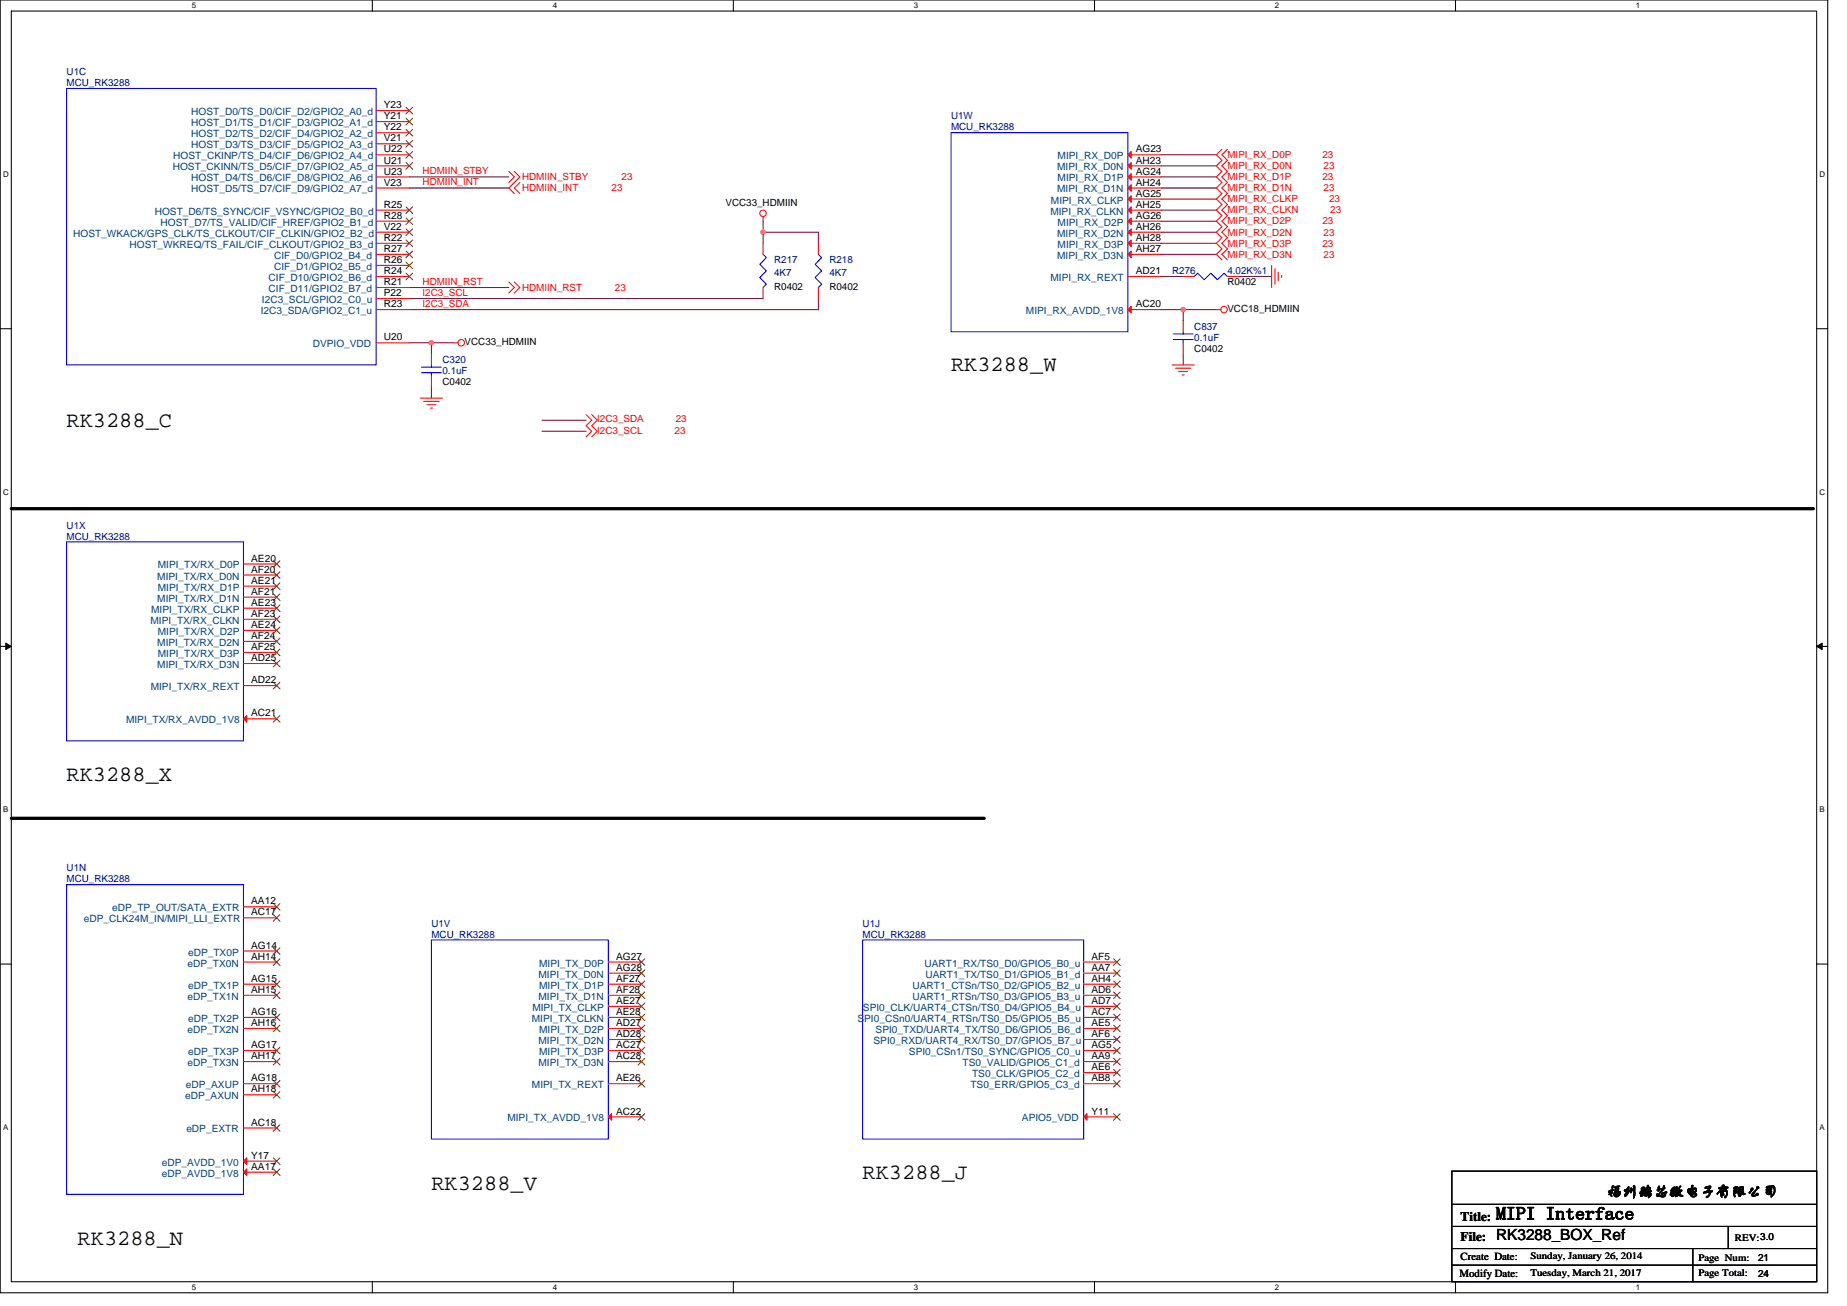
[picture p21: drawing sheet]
<svg xmlns="http://www.w3.org/2000/svg" width="297mm" height="210mm" viewBox="0 0 297 210" stroke-linecap="round" stroke-linejoin="round" font-family="sans-serif">
<defs><g id="words">
<g font-size="3.5">
<text x="152.9" y="59.7">RK3288_W</text>
<text x="10.7" y="68.6">RK3288_C</text>
<text x="10.7" y="125.5">RK3288_X</text>
<text x="69.4" y="191.3">RK3288_V</text>
<text x="138.7" y="189.5">RK3288_J</text>
<text x="12.5" y="200.2">RK3288_N</text>
</g>
<text font-size="2.8" x="240.6" y="196.1">MIPI Interface</text>
<g font-size="2.5">
<text x="258.4" y="192.3">福州瑞芯微电子有限公司</text>
<text x="240.6" y="199.4">RK3288_BOX_Ref</text>
</g>
<g font-size="2.1">
<text x="234.9" y="196.3">Title:</text>
<text x="234.9" y="199.5">File:</text>
</g>
<g font-size="1.8">
<text x="234.9" y="202.6">Create Date:</text>
<text x="234.7" y="205.3">Modify Date:</text>
</g>
<g font-size="1.6" fill="#000080">
<text x="10.7" y="12.1">U1C</text>
<text x="10.7" y="13.9">MCU_RK3288</text>
<text x="152.9" y="19.2">U1W</text>
<text x="152.9" y="21">MCU_RK3288</text>
<text x="124.5" y="42.3">R217</text>
<text x="124.5" y="44.5">4K7</text>
<text x="133.4" y="42.3">R218</text>
<text x="133.4" y="44.5">4K7</text>
<text x="188.5" y="44.1">R276</text>
<text x="197.4" y="44.1">4.02K%1</text>
<text x="192.1" y="53">C837</text>
<text x="71.2" y="58.3">C320</text>
<text x="192.1" y="54.8">0.1uF</text>
<text x="71.2" y="60.1">0.1uF</text>
<text x="10.7" y="85">U1X</text>
<text x="10.7" y="86.8">MCU_RK3288</text>
<text x="10.7" y="140.1">U1N</text>
<text x="10.7" y="141.9">MCU_RK3288</text>
<text x="69.4" y="149">U1V</text>
<text x="138.7" y="149">U1J</text>
<text x="69.4" y="150.8">MCU_RK3288</text>
<text x="138.7" y="150.8">MCU_RK3288</text>
</g>
<g font-size="1.6">
<text x="61.7" y="17.4">Y23</text>
<text x="61.7" y="19.2">Y21</text>
<text x="61.7" y="21">Y22</text>
<text x="61.7" y="22.7">V21</text>
<text x="61.7" y="26.3">U21</text>
<text x="61.7" y="24.5">U22</text>
<text x="61.7" y="28.1">U23</text>
<text x="61.7" y="29.8">V23</text>
<text x="182.6" y="26.3">AH23</text>
<text x="182.6" y="29.8">AH24</text>
<text x="182.6" y="24.5">AG23</text>
<text x="182.6" y="28.1">AG24</text>
<text x="61.7" y="33.4">R25</text>
<text x="61.7" y="35.2">R28</text>
<text x="116.7" y="33.1">VCC33_HDMIIN</text>
<text x="182.6" y="31.6">AG25</text>
<text x="182.6" y="35.2">AG26</text>
<text x="182.6" y="33.4">AH25</text>
<text x="61.7" y="40.5">R27</text>
<text x="61.7" y="38.7">R22</text>
<text x="61.7" y="37">V22</text>
<text x="182.6" y="37">AH26</text>
<text x="182.6" y="40.5">AH27</text>
<text x="182.6" y="38.7">AH28</text>
<text x="61.7" y="42.3">R26</text>
<text x="61.7" y="45.8">R21</text>
<text x="61.7" y="44.1">R24</text>
<text x="61.7" y="47.6">P22</text>
<text x="124.5" y="46.6">R0402</text>
<text x="133.4" y="46.6">R0402</text>
<text x="182.6" y="44.1">AD21</text>
<text x="197.4" y="45.9">R0402</text>
<text x="61.7" y="49.4">R23</text>
<text x="182.6" y="49.4">AC20</text>
<text x="197.4" y="50.1">VCC18_HDMIIN</text>
<text x="61.7" y="54.7">U20</text>
<text x="74.7" y="55.5">VCC33_HDMIIN</text>
<text x="192.1" y="56.5">C0402</text>
<text x="71.2" y="61.9">C0402</text>
<text x="40.4" y="90.3">AE20</text>
<text x="40.4" y="93.9">AE21</text>
<text x="40.4" y="92.1">AF20</text>
<text x="40.4" y="95.6">AF21</text>
<text x="40.4" y="101">AE24</text>
<text x="40.4" y="99.2">AF23</text>
<text x="40.4" y="97.4">AE23</text>
<text x="40.4" y="104.5">AF25</text>
<text x="40.4" y="102.7">AF24</text>
<text x="40.4" y="106.3">AD25</text>
<text x="40.4" y="109.9">AD22</text>
<text x="40.4" y="115.2">AC21</text>
<text x="40.4" y="147.2">AC17</text>
<text x="40.4" y="145.4">AA12</text>
<text x="40.4" y="154.3">AH14</text>
<text x="40.4" y="152.5">AG14</text>
<text x="99.1" y="154.3">AG27</text>
<text x="175.5" y="154.3">AF5</text>
<text x="40.4" y="159.6">AH15</text>
<text x="40.4" y="157.9">AG15</text>
<text x="99.1" y="157.9">AF27</text>
<text x="99.1" y="156.1">AG28</text>
<text x="99.1" y="159.6">AF28</text>
<text x="99.1" y="161.4">AE27</text>
<text x="175.5" y="156.1">AA7</text>
<text x="175.5" y="161.4">AD7</text>
<text x="175.5" y="157.9">AH4</text>
<text x="175.5" y="159.6">AD6</text>
<text x="40.4" y="165">AH16</text>
<text x="40.4" y="163.2">AG16</text>
<text x="99.1" y="165">AD27</text>
<text x="99.1" y="163.2">AE28</text>
<text x="99.1" y="166.8">AD28</text>
<text x="175.5" y="165">AE5</text>
<text x="175.5" y="163.2">AC7</text>
<text x="175.5" y="166.8">AF6</text>
<text x="40.4" y="170.3">AH17</text>
<text x="40.4" y="173.9">AG18</text>
<text x="40.4" y="168.5">AG17</text>
<text x="99.1" y="168.5">AC27</text>
<text x="99.1" y="173.9">AE26</text>
<text x="99.1" y="170.3">AC28</text>
<text x="175.5" y="172.1">AE6</text>
<text x="175.5" y="168.5">AG5</text>
<text x="175.5" y="170.3">AA9</text>
<text x="175.5" y="173.9">AB8</text>
<text x="40.4" y="175.6">AH18</text>
<text x="99.1" y="179.2">AC22</text>
<text x="175.5" y="179.2">Y11</text>
<text x="40.4" y="181">AC18</text>
<text x="40.4" y="186.3">Y17</text>
<text x="40.4" y="188.1">AA17</text>
<text x="246.1" y="202.5">Sunday, January 26, 2014</text>
<text x="273.1" y="202.7">Page Num:</text>
<text x="279" y="199.5">REV:3.0</text>
<text x="282.7" y="202.7">21</text>
<text x="246.1" y="205.2">Tuesday, March 21, 2017</text>
<text x="273.1" y="205.2">Page Total:</text>
<text x="282.7" y="205.4">24</text>
</g>
<g font-size="1.6" fill="#004080">
<text x="30.8" y="20.3">HOST_D1/TS_D1/CIF_D3/GPIO2_A1_d</text>
<text x="30.8" y="22.1">HOST_D2/TS_D2/CIF_D4/GPIO2_A2_d</text>
<text x="30.8" y="23.8">HOST_D3/TS_D3/CIF_D5/GPIO2_A3_d</text>
<text x="30.8" y="18.5">HOST_D0/TS_D0/CIF_D2/GPIO2_A0_d</text>
<text x="27.8" y="27.4">HOST_CKINN/TS_D5/CIF_D7/GPIO2_A5_d</text>
<text x="27.9" y="25.6">HOST_CKINP/TS_D4/CIF_D6/GPIO2_A4_d</text>
<text x="30.8" y="29.2">HOST_D4/TS_D6/CIF_D8/GPIO2_A6_d</text>
<text x="170" y="27.4">MIPI_RX_D0N</text>
<text x="170.1" y="25.6">MIPI_RX_D0P</text>
<text x="170.1" y="29.2">MIPI_RX_D1P</text>
<text x="24.9" y="34.5">HOST_D6/TS_SYNC/CIF_VSYNC/GPIO2_B0_d</text>
<text x="30.8" y="30.9">HOST_D5/TS_D7/CIF_D9/GPIO2_A7_d</text>
<text x="168.9" y="34.5">MIPI_RX_CLKN</text>
<text x="169" y="32.7">MIPI_RX_CLKP</text>
<text x="170" y="30.9">MIPI_RX_D1N</text>
<text x="11.8" y="38.1">HOST_WKACK/GPS_CLK/TS_CLKOUT/CIF_CLKIN/GPIO2_B2_d</text>
<text x="20.8" y="39.8">HOST_WKREQ/TS_FAIL/CIF_CLKOUT/GPIO2_B3_d</text>
<text x="25.8" y="36.3">HOST_D7/TS_VALID/CIF_HREF/GPIO2_B1_d</text>
<text x="44.1" y="41.6">CIF_D0/GPIO2_B4_d</text>
<text x="170" y="38.1">MIPI_RX_D2N</text>
<text x="170" y="41.6">MIPI_RX_D3N</text>
<text x="170.1" y="36.3">MIPI_RX_D2P</text>
<text x="170.1" y="39.8">MIPI_RX_D3P</text>
<text x="43.2" y="46.9">CIF_D11/GPIO2_B7_d</text>
<text x="43.2" y="45.2">CIF_D10/GPIO2_B6_d</text>
<text x="44.1" y="43.4">CIF_D1/GPIO2_B5_d</text>
<text x="168.9" y="45.2">MIPI_RX_REXT</text>
<text x="41.9" y="50.5">I2C3_SDA/GPIO2_C1_u</text>
<text x="42.1" y="48.7">I2C3_SCL/GPIO2_C0_u</text>
<text x="165" y="50.5">MIPI_RX_AVDD_1V8</text>
<text x="50.3" y="55.8">DVPIO_VDD</text>
<text x="25.3" y="93.2">MIPI_TX/RX_D0N</text>
<text x="25.4" y="91.4">MIPI_TX/RX_D0P</text>
<text x="25.4" y="95">MIPI_TX/RX_D1P</text>
<text x="24.2" y="100.3">MIPI_TX/RX_CLKN</text>
<text x="24.3" y="98.5">MIPI_TX/RX_CLKP</text>
<text x="25.3" y="96.7">MIPI_TX/RX_D1N</text>
<text x="25.3" y="103.8">MIPI_TX/RX_D2N</text>
<text x="25.3" y="107.4">MIPI_TX/RX_D3N</text>
<text x="25.4" y="102.1">MIPI_TX/RX_D2P</text>
<text x="25.4" y="105.6">MIPI_TX/RX_D3P</text>
<text x="24.2" y="111">MIPI_TX/RX_REXT</text>
<text x="20.3" y="116.3">MIPI_TX/RX_AVDD_1V8</text>
<text x="13.5" y="148.3">eDP_CLK24M_IN/MIPI_LLI_EXTR</text>
<text x="18" y="146.5">eDP_TP_OUT/SATA_EXTR</text>
<text x="30.2" y="155.4">eDP_TX0N</text>
<text x="30.2" y="153.6">eDP_TX0P</text>
<text x="86.7" y="155.4">MIPI_TX_D0P</text>
<text x="148.7" y="155.4">UART1_RX/TS0_D0/GPIO5_B0_u</text>
<text x="30.2" y="160.7">eDP_TX1N</text>
<text x="30.2" y="159">eDP_TX1P</text>
<text x="86.6" y="157.2">MIPI_TX_D0N</text>
<text x="86.6" y="160.7">MIPI_TX_D1N</text>
<text x="86.7" y="159">MIPI_TX_D1P</text>
<text x="146.7" y="159">UART1_CTSn/TS0_D2/GPIO5_B2_u</text>
<text x="146.7" y="160.7">UART1_RTSn/TS0_D3/GPIO5_B3_u</text>
<text x="148.8" y="157.2">UART1_TX/TS0_D1/GPIO5_B1_d</text>
<text x="30.2" y="166.1">eDP_TX2N</text>
<text x="30.2" y="164.3">eDP_TX2P</text>
<text x="85.5" y="164.3">MIPI_TX_CLKN</text>
<text x="85.6" y="162.5">MIPI_TX_CLKP</text>
<text x="86.6" y="167.9">MIPI_TX_D2N</text>
<text x="86.7" y="166.1">MIPI_TX_D2P</text>
<text x="137.9" y="164.3">SPI0_CSn0/UART4_RTSn/TS0_D5/GPIO5_B5_u</text>
<text x="138.8" y="162.5">SPI0_CLK/UART4_CTSn/TS0_D4/GPIO5_B4_u</text>
<text x="140.5" y="167.9">SPI0_RXD/UART4_RX/TS0_D7/GPIO5_B7_u</text>
<text x="140.8" y="166.1">SPI0_TXD/UART4_TX/TS0_D6/GPIO5_B6_d</text>
<text x="30.2" y="171.4">eDP_TX3N</text>
<text x="30.2" y="169.6">eDP_TX3P</text>
<text x="86.6" y="171.4">MIPI_TX_D3N</text>
<text x="86.7" y="169.6">MIPI_TX_D3P</text>
<text x="146.2" y="169.6">SPI0_CSn1/TS0_SYNC/GPIO5_C0_u</text>
<text x="154.8" y="171.4">TS0_VALID/GPIO5_C1_d</text>
<text x="156.3" y="173.2">TS0_CLK/GPIO5_C2_d</text>
<text x="29.8" y="176.7">eDP_AXUN</text>
<text x="29.9" y="175">eDP_AXUP</text>
<text x="85.6" y="175">MIPI_TX_REXT</text>
<text x="156.1" y="175">TS0_ERR/GPIO5_C3_d</text>
<text x="30" y="182.1">eDP_EXTR</text>
<text x="81.6" y="180.3">MIPI_TX_AVDD_1V8</text>
<text x="164.4" y="180.3">APIO5_VDD</text>
<text x="26" y="187.4">eDP_AVDD_1V0</text>
<text x="26" y="189.2">eDP_AVDD_1V8</text>
</g>
<g font-size="1.6" fill="#f00">
<text x="68" y="29.8">HDMIIN_INT</text>
<text x="68" y="28">HDMIIN_STBY</text>
<text x="84" y="29">HDMIIN_STBY</text>
<text x="100" y="29">23</text>
<text x="197.4" y="25.4">MIPI_RX_D0P</text>
<text x="197.4" y="27.2">MIPI_RX_D0N</text>
<text x="197.4" y="29">MIPI_RX_D1P</text>
<text x="212.7" y="25.4">23</text>
<text x="212.7" y="29">23</text>
<text x="212.9" y="27.2">23</text>
<text x="84" y="30.8">HDMIIN_INT</text>
<text x="98.4" y="30.8">23</text>
<text x="197.4" y="30.8">MIPI_RX_D1N</text>
<text x="197.4" y="32.5">MIPI_RX_CLKP</text>
<text x="197.4" y="34.3">MIPI_RX_CLKN</text>
<text x="212.9" y="30.8">23</text>
<text x="213.8" y="32.5">23</text>
<text x="213.9" y="34.3">23</text>
<text x="197.4" y="36.1">MIPI_RX_D2P</text>
<text x="197.4" y="39.6">MIPI_RX_D3P</text>
<text x="197.4" y="37.9">MIPI_RX_D2N</text>
<text x="197.4" y="41.4">MIPI_RX_D3N</text>
<text x="212.7" y="36.1">23</text>
<text x="212.7" y="39.6">23</text>
<text x="212.9" y="37.9">23</text>
<text x="212.9" y="41.4">23</text>
<text x="68" y="47.5">I2C3_SCL</text>
<text x="68" y="45.8">HDMIIN_RST</text>
<text x="84" y="46.8">HDMIIN_RST</text>
<text x="98.9" y="46.8">23</text>
<text x="68" y="49.3">I2C3_SDA</text>
<text x="96.1" y="67.9">I2C3_SDA</text>
<text x="96.1" y="69.7">I2C3_SCL</text>
<text x="108.5" y="69.7">23</text>
<text x="108.7" y="67.9">23</text>
</g>
<g font-size="1.3">
<text x="30.8" y="1.3">5</text>
<text x="88.9" y="1.3">4</text>
<text x="147" y="1.3">3</text>
<text x="205" y="1.3">2</text>
<text x="263.1" y="1.3">1</text>
<text x=".5" y="28.4">D</text>
<text x="292.6" y="28.4">D</text>
<text x=".5" y="79.5">C</text>
<text x="292.6" y="79.5">C</text>
<text x=".5" y="130.6">B</text>
<text x="292.6" y="130.6">B</text>
<text x=".5" y="181.7">A</text>
<text x="292.6" y="181.7">A</text>
<text x="30.8" y="207.4">5</text>
<text x="88.9" y="207.4">4</text>
<text x="147" y="207.4">3</text>
<text x="205" y="207.4">2</text>
<text x="263.1" y="207.4">1</text>
</g>
</g></defs>
<path d="M0 0h293.9v207.9h-293.9zM1.8 1.8h290.4v204.3h-290.4z" fill="none" stroke="#000" stroke-width=".17"/>
<g fill="#fff">
<path d="M30.8 .2h.7v1.4h-.7z"/>
<path d="M30.8 206.3h.7v1.4h-.7z"/>
</g>
<path d="M59.9 0v1.8M59.9 206.1v1.8" fill="none" stroke="#000" stroke-width=".17"/>
<g fill="#fff">
<path d="M88.9 .2h.7v1.4h-.7z"/>
<path d="M88.9 206.3h.7v1.4h-.7z"/>
</g>
<path d="M117.9 0v1.8M117.9 206.1v1.8" fill="none" stroke="#000" stroke-width=".17"/>
<g fill="#fff">
<path d="M147 .2h.7v1.4h-.7z"/>
<path d="M147 206.3h.7v1.4h-.7z"/>
</g>
<path d="M176 0v1.8M176 206.1v1.8" fill="none" stroke="#000" stroke-width=".17"/>
<g fill="#fff">
<path d="M205 .2h.7v1.4h-.7z"/>
<path d="M205 206.3h.7v1.4h-.7z"/>
</g>
<path d="M234.1 0v1.8M234.1 206.1v1.8" fill="none" stroke="#000" stroke-width=".17"/>
<g fill="#fff">
<path d="M263.1 .2h.7v1.4h-.7z"/>
<path d="M263.1 206.3h.7v1.4h-.7z"/>
<path d="M.5 27.3h.9v1.4h-.9z"/>
<path d="M292.6 27.3h.9v1.4h-.9z"/>
<path d="M.5 78.4h.9v1.4h-.9z"/>
<path d="M292.6 78.4h.9v1.4h-.9z"/>
</g>
<path d="M0 52.9h1.8M292.2 52.9h1.7" fill="none" stroke="#000" stroke-width=".17"/>
<g fill="#fff">
<path d="M.5 129.5h.8v1.4h-.8z"/>
<path d="M292.6 129.5h.9v1.4h-.9z"/>
</g>
<path d="M0 103.9h1.8M292.2 103.9h1.7" fill="none" stroke="#000" stroke-width=".17"/>
<path d="M.9 103.4l.9 .5-.9 .5zM292.2 103.9l.8-.5v1z" fill="#000" stroke="#000" stroke-width=".16"/>
<g fill="#fff">
<path d="M.5 180.5h.8v1.4h-.8z"/>
<path d="M292.6 180.5h.9v1.4h-.9z"/>
</g>
<path d="M0 155h1.8M292.2 155h1.7M233.5 188.3h58.7v17.8h-58.7zM233.5 193.6h58.7M233.5 197.2h58.7M277.9 197.2v3.5M233.5 200.7h58.7M233.5 203.4h58.7M272.2 200.7v5.4" fill="none" stroke="#000" stroke-width=".17"/>
<path d="M1.8 81.8h289.8M1.8 131.6h156.5" fill="none" stroke="#000" stroke-width=".53"/>
<g fill="none" stroke="#800040" stroke-width=".17">
<path d="M65.8 30.2h16M65.8 28.4h16M122.7 35.6v1.7M122.7 37.3h8.9v1.8M122.7 37.3v1.8M186.7 24.9h8.9M186.7 26.7h8.9M186.7 28.4h8.9M186.7 30.2h8.9M186.7 32h8.9M186.7 33.8h8.9M186.7 37.3h8.9"/>
<path d="M186.7 35.6h8.9M186.7 39.1h8.9M65.8 46.2h16M65.8 48h56.9M65.8 55.1h3.6v1.8M69.4 55.1h3.5M131.6 48v1.8h-65.8M186.7 40.9h8.9M186.7 49.8h3.6v1.8M186.7 44.4h3.6M190.3 49.8h5.3M190.3 56.9v1.8"/>
<path d="M199.2 44.4h5.3M69.4 62.2v1.8M87.2 69.3h7.1M87.2 67.6h7.1"/>
</g>
<g fill="#f0f" stroke="#f0f" stroke-width=".17">
<circle cx="69.4" cy="55.1" r=".35"/>
<circle cx="122.7" cy="37.3" r=".35"/>
<circle cx="190.3" cy="49.8" r=".35"/>
</g>
<g fill="none" stroke="#f00" stroke-width=".17">
<path d="M60.5 19.6h5.3M60.5 17.8h5.3M60.5 39.1h5.3M60.5 21.3h5.3M60.5 23.1h5.3M60.5 24.9h5.3M60.5 26.7h5.3M60.5 28.4h5.3M60.5 30.2h5.3M60.5 33.8h5.3M60.5 35.6h5.3M60.5 37.3h5.3"/>
<path d="M81.8 27.6l.9 .8-.9 .9M82.7 27.6l.9 .8-1.8 1.8 .9 .9M83.6 29.3l-.9 .9 .9 .9M122.7 34.8v.8M122.7 39.1v1.8M131.6 39.1v1.8M181.4 26.7h5.3M181.4 24.9h5.3M181.4 30.2h5.3M181.4 28.4h5.3M181.4 33.8h5.3M181.4 32h5.3"/>
<path d="M181.4 37.3h5.3M181.4 35.6h5.3M181.4 39.1h5.3M196.5 24l-.9 .9 .9 .9-.9 .9 .9 .9-.9 .8 .9 .9-.9 .9 .9 .9-.9 .9 .9 .9-.9 .9 .9 .9-.9 .9 .9 .8-.9 .9 .9 .9-.9 .9 .9 .9-.9 .9 .9 .9M197.4 24l-.9 .9 .9 .9-.9 .9 .9 .9-.9 .8 .9 .9-.9 .9 .9 .9-.9 .9 .9 .9-.9 .9 .9 .9-.9 .9 .9 .8-.9 .9 .9 .9-.9 .9 .9 .9-.9 .9 .9 .9M60.5 40.9h5.3M60.5 42.7h5.3M60.5 49.8h5.3M60.5 48h5.3M60.5 55.1h5.3M60.5 46.2h5.3M60.5 44.4h5.3"/>
<path d="M69.4 56.9v1.8M72.9 55.1h.8M81.8 45.3l.9 .9-.9 .9M82.7 45.3l.9 .9-.9 .9M122.7 46.2v1.8M131.6 46.2v1.8M181.4 40.9h5.3M181.4 44.4h5.3M181.4 49.8h5.3M188.5 58.7h3.6M189 59.2h2.5M189.6 59.7h1.4"/>
<path d="M190.3 44.4h1.8M190.3 51.6v1.7M190.3 55.1v1.8M195.6 49.8h.7M197.4 44.4h1.8M204.5 42.7v3.5M205 43.2v2.5M205.6 43.7v1.5M206.1 44.3v.3M67.6 64h3.6M68.1 64.5h2.5M68.7 65.1h1.4"/>
<path d="M69.2 65.6h.4M69.4 60.5v1.7M94.3 66.7l.9 .9-.9 .9 .9 .8-.9 .9M95.2 66.7l.9 .9-.9 .9 .9 .8-.9 .9M190.1 60.3h.4M39.2 92.5h5.3M39.2 90.7h5.3M39.2 96h5.3M39.2 94.2h5.3M39.2 99.6h5.3M39.2 97.8h5.3M39.2 103.1h5.3"/>
<path d="M39.2 101.3h5.3M39.2 106.7h5.3M39.2 104.9h5.3M39.2 110.2h5.3M39.2 115.6h5.3M39.2 145.8h5.3M39.2 147.6h5.3M39.2 158.2h5.3M39.2 154.7h5.3M39.2 152.9h5.3M97.8 156.5h5.4M97.8 154.7h5.4"/>
<path d="M97.8 158.2h5.4M174.3 154.7h5.3M174.3 156.5h5.3M174.3 158.2h5.3M39.2 176h5.3M39.2 174.2h5.3M39.2 170.7h5.3M39.2 168.9h5.3M39.2 165.4h5.3M39.2 163.6h5.3M39.2 160h5.3M97.8 160h5.4"/>
<path d="M97.8 163.6h5.4M97.8 161.8h5.4M97.8 167.1h5.4M97.8 165.4h5.4M97.8 170.7h5.4M97.8 168.9h5.4M97.8 174.2h5.4M97.8 179.6h5.4M174.3 160h5.3M174.3 161.8h5.3M174.3 163.6h5.3M174.3 165.4h5.3"/>
<path d="M174.3 167.1h5.3M174.3 168.9h5.3M174.3 170.7h5.3M174.3 172.5h5.3M174.3 174.2h5.3M174.3 179.6h5.3M39.2 181.4h5.3M39.2 186.7h5.3M39.2 188.5h5.3"/>
<circle cx="122.7" cy="34.3" r=".52"/>
<circle cx="74.2" cy="55.1" r=".52"/>
<circle cx="196.9" cy="49.8" r=".52"/>
</g>
<g fill="none" stroke="#00f" stroke-width=".17">
<path d="M10.7 14.2h49.8v44.5h-49.8zM152.9 21.3h28.5v32h-28.5zM67.8 59.9h3.2M67.8 59h3.2M69.4 58.7v.3M69.4 59.9v.6M122.7 40.9l.6 .5-1.1 1.1 1.1 1.1-1.1 1 1.1 1.1-.6 .5M131.6 40.9l.5 .5-1 1.1 1 1.1-1 1 1 1.1-.5 .5M188.7 54.6h3.2M188.7 53.7h3.2M190.3 53.3v.4M190.3 54.6v.5"/>
<path d="M192.1 44.4l.5-.5 1.1 1.1 1-1.1 1.1 1.1 1.1-1.1 .5 .5M192.1 44.4h.1M197.4 44.4h.1M10.7 87.1h28.5v32h-28.5zM10.7 142.2h28.5v49.8h-28.5zM69.4 151.1h28.4v32h-28.4zM138.7 151.1h35.6v32h-35.6z"/>
</g>
<g fill="none" stroke="#804000" stroke-width=".16">
<path d="M65.3 19l1.1 1.1M65.3 17.3l1.1 1M66.4 19l-1.1 1.1M66.4 17.3l-1.1 1M65.3 38.6l1.1 1.1M65.3 20.8l1.1 1.1M65.3 22.6l1.1 1.1M65.3 24.4l1.1 1M65.3 26.1l1.1 1.1M65.3 33.3l1.1 1M65.3 35l1.1 1.1M65.3 36.8l1.1 1.1"/>
<path d="M66.4 38.6l-1.1 1.1M66.4 20.8l-1.1 1.1M66.4 22.6l-1.1 1.1M66.4 24.4l-1.1 1M66.4 26.1l-1.1 1.1M66.4 33.3l-1.1 1M66.4 35l-1.1 1.1M66.4 36.8l-1.1 1.1M65.3 40.4l1.1 1M65.3 42.1l1.1 1.1M65.3 43.9l1.1 1.1M66.4 40.4l-1.1 1"/>
<path d="M66.4 42.1l-1.1 1.1M66.4 43.9l-1.1 1.1M44 91.9l1 1.1M44 90.1l1 1.1M44 95.5l1 1.1M44 93.7l1 1.1M44 99l1 1.1M44 97.3l1 1M45 91.9l-1.1 1.1M45 90.1l-1.1 1.1M45 95.5l-1.1 1.1M45 93.7l-1.1 1.1"/>
<path d="M45 99l-1.1 1.1M45 97.3l-1.1 1M44 102.6l1 1.1M44 100.8l1 1.1M44 106.2l1 1M44 104.4l1 1.1M44 109.7l1 1.1M44 115l1 1.1M45 102.6l-1.1 1.1M45 100.8l-1.1 1.1M45 106.2l-1.1 1M45 104.4l-1.1 1.1"/>
<path d="M45 109.7l-1.1 1.1M45 115l-1.1 1.1M44 145.3l1 1M44 147l1 1.1M44 159.5l1 1.1M44 157.7l1 1.1M44 154.2l1 1M44 152.4l1 1.1M45 145.3l-1.1 1M45 147l-1.1 1.1M45 159.5l-1.1 1.1M45 157.7l-1.1 1.1"/>
<path d="M45 154.2l-1.1 1M45 152.4l-1.1 1.1M102.6 155.9l1.1 1.1M102.6 154.2l1.1 1M102.6 159.5l1.1 1.1M102.6 157.7l1.1 1.1M103.7 155.9l-1.1 1.1M103.7 154.2l-1.1 1M103.7 159.5l-1.1 1.1M103.7 157.7l-1.1 1.1M179.1 154.2l1.1 1M179.1 155.9l1.1 1.1"/>
<path d="M179.1 157.7l1.1 1.1M179.1 159.5l1.1 1.1M180.1 154.2l-1 1M180.1 155.9l-1 1.1M180.1 157.7l-1 1.1M180.1 159.5l-1 1.1M44 175.5l1 1.1M44 173.7l1 1.1M44 170.2l1 1M44 168.4l1 1.1M44 164.8l1 1.1M44 163l1 1.1"/>
<path d="M45 175.5l-1.1 1.1M45 173.7l-1.1 1.1M45 170.2l-1.1 1M45 168.4l-1.1 1.1M45 164.8l-1.1 1.1M45 163l-1.1 1.1M102.6 163l1.1 1.1M102.6 161.3l1.1 1M102.6 166.6l1.1 1.1M102.6 164.8l1.1 1.1M102.6 170.2l1.1 1M102.6 168.4l1.1 1.1"/>
<path d="M102.6 173.7l1.1 1.1M102.6 179l1.1 1.1M103.7 163l-1.1 1.1M103.7 161.3l-1.1 1M103.7 166.6l-1.1 1.1M103.7 164.8l-1.1 1.1M103.7 170.2l-1.1 1M103.7 168.4l-1.1 1.1M103.7 173.7l-1.1 1.1M103.7 179l-1.1 1.1M179.1 161.3l1.1 1M179.1 163l1.1 1.1"/>
<path d="M179.1 164.8l1.1 1.1M179.1 166.6l1.1 1.1M179.1 168.4l1.1 1.1M179.1 170.2l1.1 1M179.1 171.9l1.1 1.1M179.1 173.7l1.1 1.1M179.1 179l1.1 1.1M180.1 161.3l-1 1M180.1 163l-1 1.1M180.1 164.8l-1 1.1M180.1 166.6l-1 1.1M180.1 168.4l-1 1.1"/>
<path d="M180.1 170.2l-1 1M180.1 171.9l-1 1.1M180.1 173.7l-1 1.1M180.1 179l-1 1.1M44 180.8l1 1.1M44 186.2l1 1M44 187.9l1 1.1M45 180.8l-1.1 1.1M45 186.2l-1.1 1M45 187.9l-1.1 1.1"/>
</g>
<g fill="#f00" stroke="#f00" stroke-width=".17">
<path d="M39.2 186.7l.5-.5v1z"/>
<path d="M39.2 188.5l.5-.6v1.1z"/>
<path d="M174.3 179.6l.5-.6v1.1z"/>
<path d="M181.4 26.7l.5-.6v1.1z"/>
<path d="M181.4 24.9l.5-.5v1z"/>
<path d="M181.4 30.2l.5-.5v1.1z"/>
<path d="M181.4 28.4l.5-.5v1.1z"/>
<path d="M181.4 33.8l.5-.5v1z"/>
<path d="M181.4 32l.5-.5v1z"/>
<path d="M181.4 37.3l.5-.5v1.1z"/>
<path d="M181.4 35.6l.5-.6v1.1z"/>
<path d="M181.4 40.9l.5-.5v1z"/>
<path d="M181.4 39.1l.5-.5v1z"/>
<path d="M181.4 49.8l.5-.5v1z"/>
<path d="M97.8 179.6l.6-.6v1.1z"/>
<path d="M39.2 115.6l.5-.6v1.1z"/>
</g>
<use href="#words"/>
</svg>
